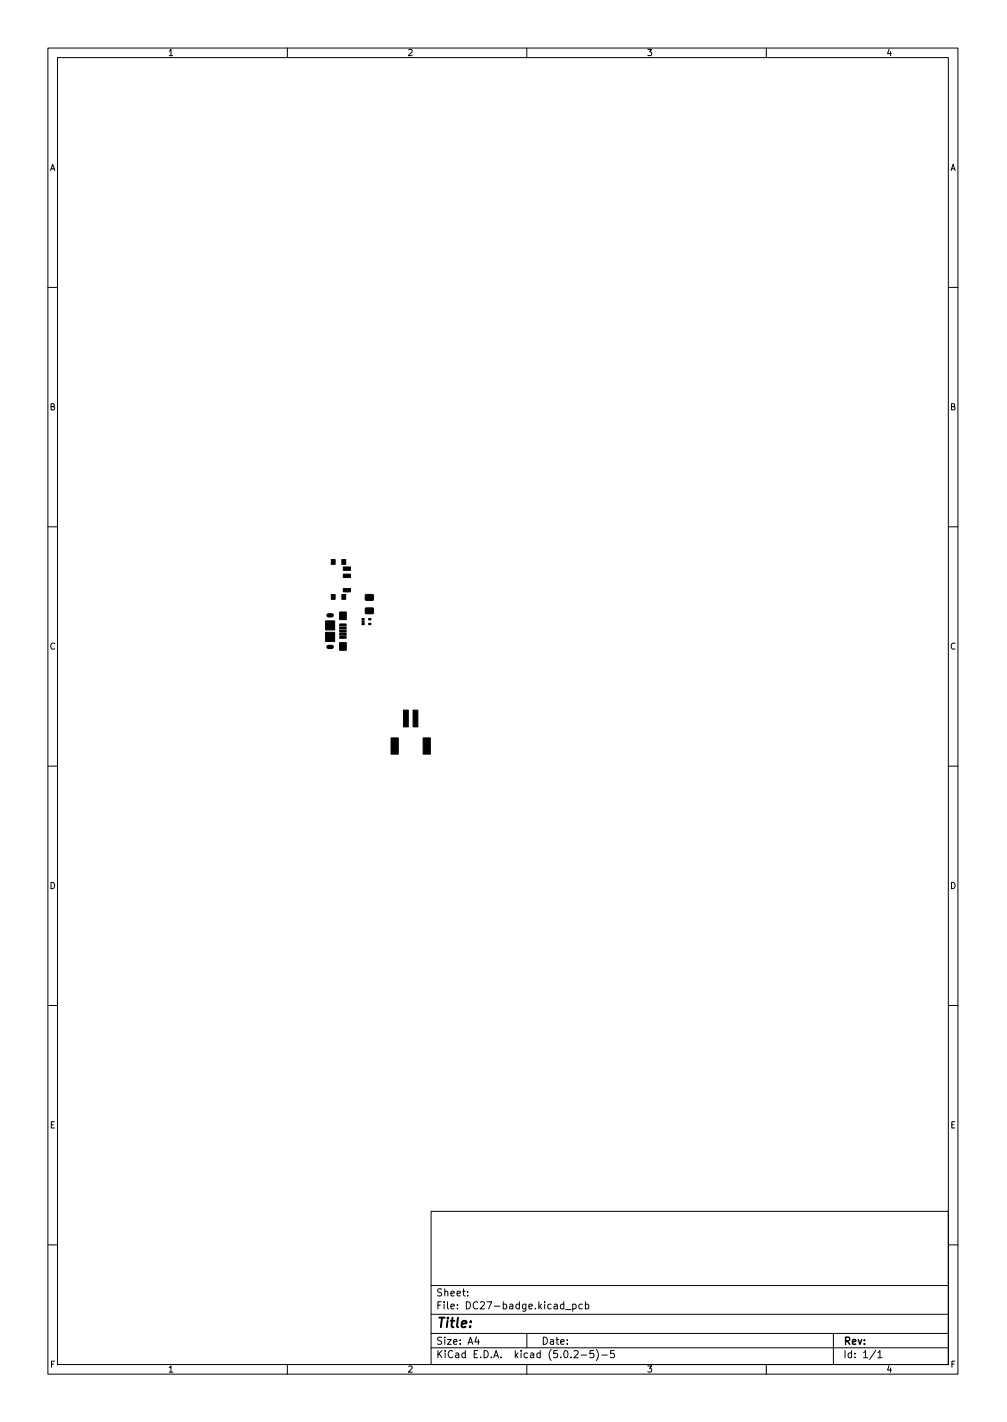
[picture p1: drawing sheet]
<svg xmlns="http://www.w3.org/2000/svg" width="210mm" height="297mm" viewBox="0 0 210 297" stroke-linecap="round" stroke-linejoin="round" font-family="sans-serif">
<defs><g id="words">
<text font-size="2.8" x="91" y="277.3">Title:</text>
<g font-size="2.1">
<text x="91" y="273.5">File: DC27-badge.kicad_pcb</text>
<text x="91" y="270.8">Sheet:</text>
<text x="91" y="280.9">Size: A4</text>
<text x="113" y="280.9">Date:</text>
<text x="176" y="280.9">Rev:</text>
<text x="91" y="283.7">KiCad E.D.A. kicad (5.0.2-5)-5</text>
<text x="176" y="283.7">Id: 1/1</text>
</g>
<g font-size="1.8">
<text x="35" y="11.7">1</text>
<text x="85" y="11.7">2</text>
<text x="135" y="11.7">3</text>
<text x="185" y="11.7">4</text>
<text x="10.3" y="35.7">A</text>
<text x="198.4" y="35.7">A</text>
<text x="10.3" y="85.7">B</text>
<text x="198.4" y="85.7">B</text>
<text x="10.3" y="135.7">C</text>
<text x="198.4" y="135.7">C</text>
<text x="10.3" y="185.7">D</text>
<text x="198.4" y="185.7">D</text>
<text x="10.4" y="235.7">E</text>
<text x="198.4" y="235.7">E</text>
<text x="10.4" y="285.7">F</text>
<text x="35" y="286.7">1</text>
<text x="85" y="286.7">2</text>
<text x="135" y="286.7">3</text>
<text x="185" y="286.7">4</text>
<text x="198.5" y="285.7">F</text>
</g>
</g></defs>
<g fill="none" stroke="#000" stroke-width=".21">
<path d="M10 10h190v277h-190zM12 12h186v273h-186zM60 10v2M110 10v2M160 10v2M10 60h2M198 60h2M10 110h2M198 110h2M10 160h2M198 160h2M10 210h2"/>
<path d="M198 210h2M90 253h108v32h-108zM10 260h2M90 278.5h108M90 274.5h108M90 268.5h108M97.7 270.6v.1M97.7 269.8v.1M99.5 279.2l-.3 1.1h.9M99.9 279.8v1M110 278.5v3M118.1 273.6h1.1"/>
<path d="M119.6 272.5l.4-.1 .3 .3-.1 .6h-.6M119.6 272.4v1.5M121.6 272.5l-.4-.1-.3 .3 .1 .6h.6M122.2 272.5l.5-.1 .2 .3-.1 .6h-.6M122.2 271.9v1.5M174 278.5v6.5M198 260h2M60 285v2M90 281.5h108M110 285v2M119.9 282.3l.5-.2 .3 .4-.9 1.1h.9M121.4 283h1.1"/>
<path d="M123.9 282.1h-.7v.7l.2-.1 .5 .1 .1 .2-.1 .5-.2 .1-.5-.1M124.5 281.9a1.72 1.72 0 0 1 0 2.3M125.7 283h1.1M128.2 282.1h-.7l-.1 .7 .3-.1 .5 .1 .1 .2-.1 .5-.2 .1-.6-.1M160 285v2M182.9 282l-1.3 2M183.3 282.5l.4-.4v1.5M183.3 283.6h.9"/>
</g>
<g fill="#000" stroke="#000" stroke-width=".21">
<path d="M69.2 116.9h.8v1h-.8zM71.4 116.9h.8v1h-.8zM71.7 118.4h1.5v.7h-1.5zM68 132.1h1.9v1.9h-1.9zM68 129.7h1.9v1.9h-1.9zM69.2 124.2h.8v1h-.8zM70.9 134.2h1.4v1.6h-1.4zM70.9 127.8h1.4v1.6h-1.4zM70.9 132.9h1.4v.4h-1.4zM70.9 132.3h1.4v.4h-1.4zM70.9 131.6h1.4v.4h-1.4zM70.9 131h1.4v.4h-1.4z"/>
<path d="M70.9 130.3h1.4v.4h-1.4zM71.4 124.2h.8v1h-.8zM71.7 122.9h1.5v.7h-1.5zM71.7 119.9h1.5v.7h-1.5zM75.6 129.7h.4v.3h-.4zM75.6 129.2h.4v.3h-.4zM75.6 130.2h.4v.3h-.4zM77 129.2h.4v.3h-.4zM77 130.2h.4v.3h-.4zM76.3 127h1.6l.1 1.1-1.6 .1zM76.3 124.2h1.6l.1 1.1-1.6 .1zM81.7 154.1h1.4v3.4h-1.4z"/>
<path d="M84.3 148.3h1v3.5h-1zM86.3 148.3h1v3.5h-1zM88.4 154.1h1.4v3.4h-1.4z"/>
</g>
<path d="M68.6 135.1h.7M68.6 128.5h.7" fill="none" stroke="#000" stroke-width=".9"/>
<use href="#words"/>
</svg>
